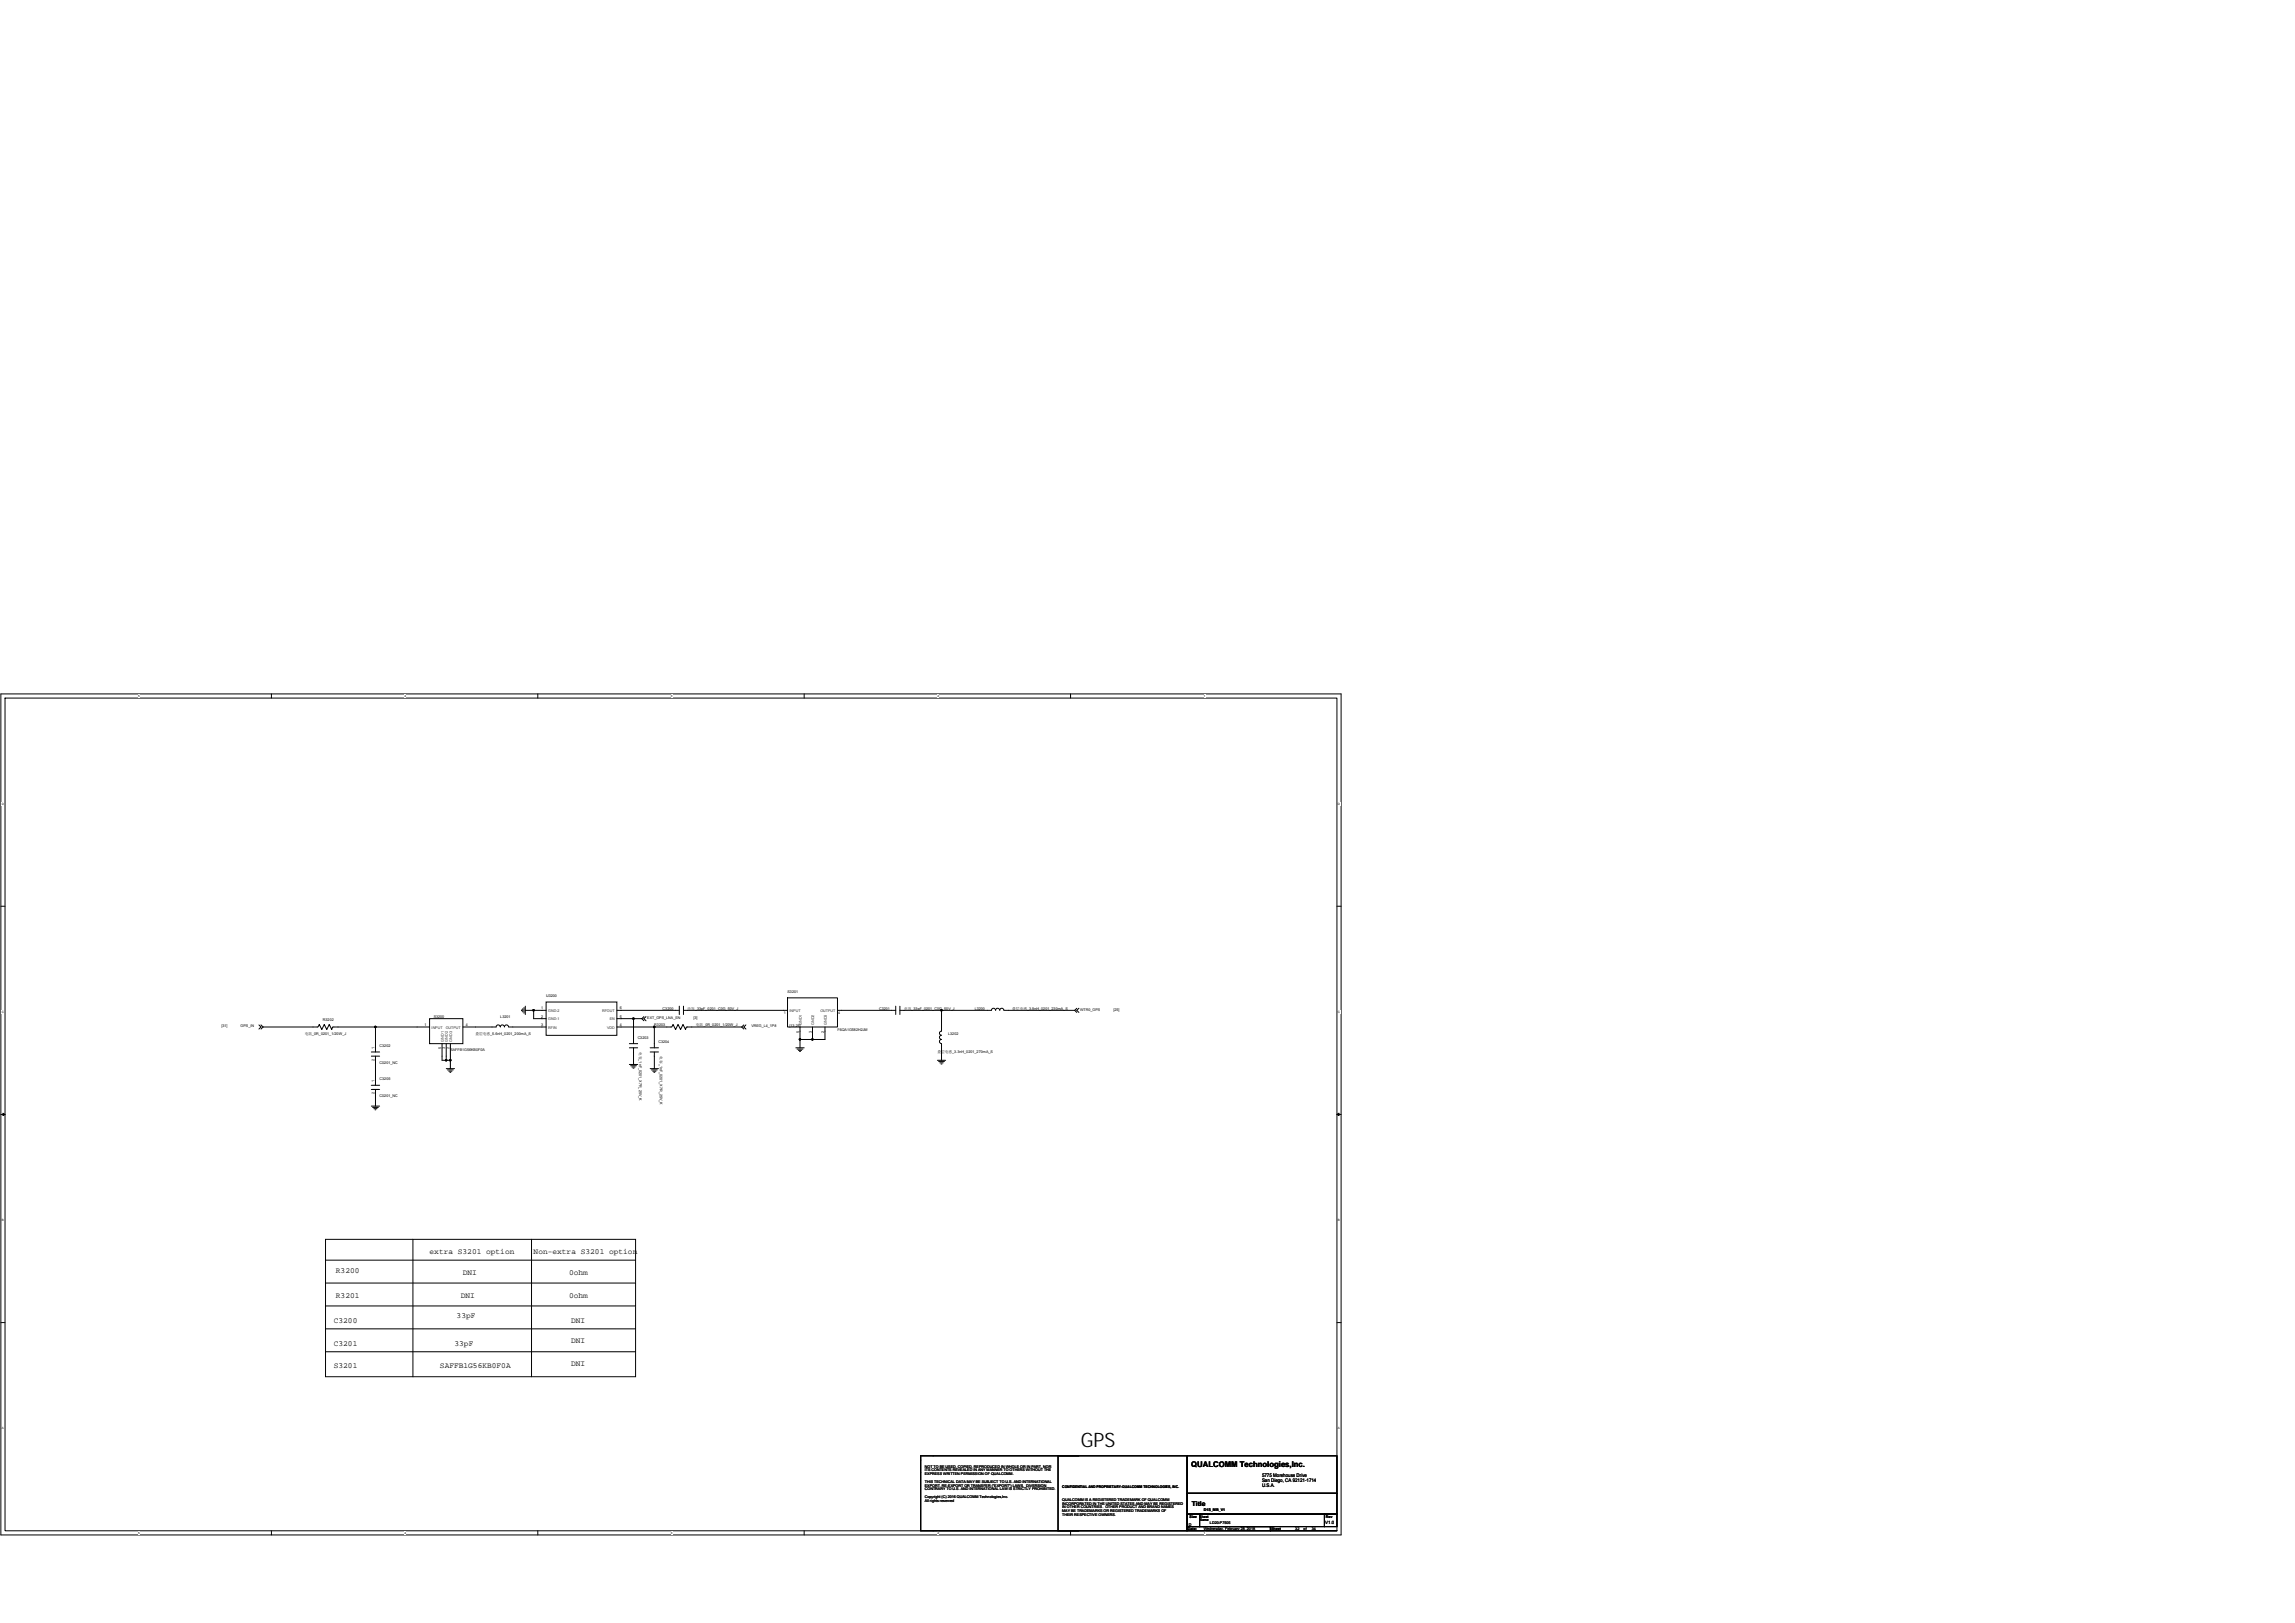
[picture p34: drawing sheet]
<svg xmlns="http://www.w3.org/2000/svg" width="420mm" height="297mm" viewBox="0 0 420 297" stroke-linecap="round" stroke-linejoin="round" font-family="sans-serif">
<defs><g id="words">
<text font-size="3.6" x="197.9" y="264.8">GPS</text>
<g font-size="1.4">
<text x="61.5" y="232.9">R3200</text>
<text x="78.6" y="229.5">extra S3201 option</text>
<text x="84.7" y="233.3">DNI</text>
<text x="97.7" y="229.5">Non-extra S3201 option</text>
<text x="104.2" y="233.3">0ohm</text>
<text x="61.5" y="237.5">R3201</text>
<text x="84.4" y="237.5">DNI</text>
<text x="104.2" y="237.5">0ohm</text>
<text x="61.1" y="242.1">C3200</text>
<text x="83.6" y="241.3">33pF</text>
<text x="104.6" y="245.9">DNI</text>
<text x="104.6" y="242.1">DNI</text>
<text x="61.1" y="246.3">C3201</text>
<text x="61.1" y="250.4">S3201</text>
<text x="80.5" y="250.4">SAFFB1G56KB0F0A</text>
<text x="83.2" y="246.3">33pF</text>
<text x="104.6" y="250.1">DNI</text>
<text x="218.1" y="268.5">QUALCOMM Technologies,Inc.</text>
</g>
<text font-size="1.2" x="218.2" y="275.7">Title</text>
<g font-size=".9">
<text x="231" y="270.3">5775 Morehouse Drive</text>
<text x="231" y="271.3">San Diego, CA 92121-1714</text>
<text x="231" y="272.2">U.S.A.</text>
</g>
<text font-size=".8" x="242.6" y="278.8">V1.0</text>
<g font-size=".7">
<text x="99.1" y="184.7">1</text>
<text x="100" y="182.5">U3200</text>
<text x="113.5" y="184.7">6</text>
<text x="121.3" y="184.8">C3200</text>
<text x="125.9" y="184.8">电容_33pF_0201_C0G_50V_J</text>
<text x="143.5" y="185.5">1</text>
<text x="144.2" y="181.7">S3201</text>
<text x="153.5" y="185.5">4</text>
<text x="160.9" y="184.8">C3201</text>
<text x="165.5" y="184.8">电容_33pF_0201_C0G_50V_J</text>
<text x="178.5" y="184.8">L3200</text>
<text x="185.3" y="184.8">叠层电感_3.9nH_0201_230mA_S</text>
<text x="197.7" y="185">WTR0_GPS</text>
<text x="203.8" y="185">[25]</text>
<text x="40.5" y="188">[31]</text>
<text x="44.1" y="188">GPS_IN</text>
<text x="55.8" y="189.3">电阻_0R_0201_1/20W_J</text>
<text x="59.1" y="186.8">R3202</text>
<text x="69.5" y="191.6">C3202</text>
<text x="77.7" y="187.8">1</text>
<text x="79.4" y="186.3">S3200</text>
<text x="80.8" y="191.9" transform="rotate(-90 80.8 191.9)">5</text>
<text x="81.5" y="191.9" transform="rotate(-90 81.5 191.9)">3</text>
<text x="82.3" y="191.9" transform="rotate(-90 82.3 191.9)">2</text>
<text x="85.3" y="187.8">4</text>
<text x="87" y="189.3">叠层电感_5.6nH_0201_200mA_S</text>
<text x="91.6" y="186.3">L3201</text>
<text x="99.1" y="186.3">2</text>
<text x="99.1" y="187.8">3</text>
<text x="113.5" y="187.8">4</text>
<text x="113.5" y="186.3">5</text>
<text x="116.7" y="190.1">C3203</text>
<text x="118.5" y="186.5">EXT_GPS_LNA_EN</text>
<text x="119.8" y="187.8">R3203</text>
<text x="120.6" y="190.9">C3204</text>
<text x="126.9" y="186.5">[3]</text>
<text x="127.4" y="187.8">电阻_0R_0201_1/20W_J</text>
<text x="137.6" y="188">VREG_L4_1P8</text>
<text x="144.6" y="188">[13,25]</text>
<text x="146.3" y="189.1" transform="rotate(-90 146.3 189.1)">5</text>
<text x="148.6" y="189.1" transform="rotate(-90 148.6 189.1)">3</text>
<text x="150.9" y="189.1" transform="rotate(-90 150.9 189.1)">2</text>
<text x="153.3" y="188.7">F6QA1G582H2JM</text>
<text x="173.6" y="189.3">L3202</text>
<text x="68.6" y="194.2" transform="rotate(-90 68.6 194.2)">2</text>
<text x="68.6" y="192" transform="rotate(-90 68.6 192)">1</text>
<text x="69.5" y="194.7">C0201_NC</text>
<text x="69.5" y="197.7">C3205</text>
<text x="82.5" y="192.4">SAFFB1G56KB0F0A</text>
<text x="117" y="192.5" transform="rotate(90 117 192.5)">电容_1nF_0201_X7R_25V_K</text>
<text x="120.8" y="193.3" transform="rotate(90 120.8 193.3)">电容_1nF_0201_X7R_25V_K</text>
<text x="171.6" y="192.8">叠层电感_3.3nH_0201_270mA_S</text>
<text x="68.6" y="200.3" transform="rotate(-90 68.6 200.3)">2</text>
<text x="68.6" y="198.1" transform="rotate(-90 68.6 198.1)">1</text>
<text x="69.5" y="200.8">C0201_NC</text>
<text x="169.3" y="268.6">NOT TO BE USED, COPIED, REPRODUCED IN WHOLE OR IN PART, NOR</text>
<text x="169.3" y="269.3">ITS CONTENTS REVEALED IN ANY MANNER TO OTHERS WITHOUT THE</text>
<text x="169.3" y="270">EXPRESS WRITTEN PERMISSION OF QUALCOMM.</text>
<text x="169.3" y="271.4">THIS TECHNICAL DATA MAY BE SUBJECT TO U.S. AND INTERNATIONAL</text>
<text x="169.3" y="272.1">EXPORT, RE-EXPORT OR TRANSFER (&quot;EXPORT&quot;) LAWS. DIVERSION</text>
<text x="169.3" y="272.8">CONTRARY TO U.S. AND INTERNATIONAL LAW IS STRICTLY PROHIBITED.</text>
<text x="169.3" y="274.2">Copyright (C) 2016 QUALCOMM Technologies,Inc.</text>
<text x="169.3" y="274.9">All rights reserved</text>
<text x="194.5" y="272.4">CONFIDENTIAL AND PROPRIETARY-QUALCOMM TECHNOLOGIES, INC.</text>
<text x="194.5" y="274.7">QUALCOMM IS A REGISTERED TRADEMARK OF QUALCOMM</text>
<text x="194.5" y="275.4">INCORPORATED IN THE UNITED STATES AND MAY BE REGISTERED</text>
<text x="194.5" y="276.1">IN OTHER COUNTRIES. OTHER PRODUCT AND BRAND NAMES</text>
<text x="194.5" y="276.8">MAY BE TRADEMARKS OR REGISTERED TRADEMARKS OF</text>
<text x="194.5" y="277.5">THEIR RESPECTIVE OWNERS.</text>
<text x="217.5" y="280">Date:</text>
<text x="217.6" y="279.3">D</text>
<text x="217.8" y="277.8">Size Sheet</text>
<text x="219.6" y="278.4">Name</text>
<text x="220.4" y="280">Wednesday, February 28, 2018</text>
<text x="220.4" y="276.6">D1S_MB_V1</text>
<text x="221.5" y="278.9">LD20-P7505</text>
<text x="232.7" y="280">Sheet</text>
<text x="237.1" y="280">32</text>
<text x="238.7" y="280">of</text>
<text x="240.2" y="280">34</text>
<text x="242.7" y="277.9">Rev</text>
</g>
<g font-size=".7" fill="#333">
<text x="100.4" y="185.2">GND-2</text>
<text x="110.2" y="185.2">RFOUT</text>
<text x="144.6" y="185.2">INPUT</text>
<text x="150.2" y="185.2">OUTPUT</text>
<text x="79" y="188.3">INPUT</text>
<text x="81.2" y="190.6" transform="rotate(-90 81.2 190.6)">GND1</text>
<text x="81.6" y="188.3">OUTPUT</text>
<text x="82" y="190.6" transform="rotate(-90 82 190.6)">GND2</text>
<text x="82.8" y="190.6" transform="rotate(-90 82.8 190.6)">GND3</text>
<text x="100.4" y="186.8">GND-1</text>
<text x="100.4" y="188.3">RFIN</text>
<text x="111.1" y="188.3">VDD</text>
<text x="111.6" y="186.8">EN</text>
<text x="146.8" y="187.6" transform="rotate(-90 146.8 187.6)">GND1</text>
<text x="149.1" y="187.6" transform="rotate(-90 149.1 187.6)">GND2</text>
<text x="151.4" y="187.6" transform="rotate(-90 151.4 187.6)">GND3</text>
</g>
<g font-size=".5">
<text x="25.3" y="127.6">5</text>
<text x="74.1" y="127.6">4</text>
<text x="122.8" y="127.6">3</text>
<text x="171.6" y="127.6">2</text>
<text x="220.4" y="127.6">1</text>
<text x=".3" y="147.3">D</text>
<text x="245" y="147.3">D</text>
<text x=".3" y="185.4">C</text>
<text x="245" y="185.4">C</text>
<text x=".3" y="223.5">B</text>
<text x="245" y="223.5">B</text>
<text x=".3" y="261.6">A</text>
<text x="245" y="261.6">A</text>
<text x="25.3" y="280.7">5</text>
<text x="74.1" y="280.7">4</text>
<text x="122.8" y="280.7">3</text>
<text x="171.6" y="280.7">2</text>
<text x="220.4" y="280.7">1</text>
</g>
</g></defs>
<path d="M.2 127h245.3v153.9h-245.3zM.9 127.8h243.9v152.4h-243.9z" fill="none" stroke="#000" stroke-width=".18"/>
<g fill="#fff">
<path d="M25.3 127.1h.3v.6h-.3z"/>
<path d="M25.3 280.2h.3v.6h-.3z"/>
</g>
<path d="M49.7 127v.8M49.7 280.2v.7" fill="none" stroke="#000" stroke-width=".18"/>
<g fill="#fff">
<path d="M74.1 127.1h.3v.6h-.3z"/>
<path d="M74.1 280.2h.3v.6h-.3z"/>
</g>
<path d="M98.5 127v.8M98.5 280.2v.7" fill="none" stroke="#000" stroke-width=".18"/>
<g fill="#fff">
<path d="M122.8 127.1h.3v.6h-.3z"/>
<path d="M122.8 280.2h.3v.6h-.3z"/>
</g>
<path d="M147.2 127v.8M147.2 280.2v.7" fill="none" stroke="#000" stroke-width=".18"/>
<g fill="#fff">
<path d="M171.6 127.1h.3v.6h-.3z"/>
<path d="M171.6 280.2h.3v.6h-.3z"/>
</g>
<path d="M196 127v.8M196 280.2v.7" fill="none" stroke="#000" stroke-width=".18"/>
<g fill="#fff">
<path d="M220.4 127.1h.3v.6h-.3z"/>
<path d="M220.4 280.2h.3v.6h-.3z"/>
<path d="M.3 146.8h.4v.6h-.4z"/>
<path d="M245 146.8h.3v.6h-.3z"/>
<path d="M.3 184.9h.4v.6h-.4z"/>
<path d="M245 184.9h.3v.6h-.3z"/>
</g>
<path d="M.2 165.9h.7M244.8 165.9h.7" fill="none" stroke="#000" stroke-width=".18"/>
<g fill="#fff">
<path d="M.3 223h.4v.6h-.4z"/>
<path d="M245 223h.3v.6h-.3z"/>
</g>
<path d="M.2 204h.7M244.8 204h.7" fill="none" stroke="#000" stroke-width=".18"/>
<path d="M.5 203.7l.4 .3-.4 .2zM244.8 204l.3-.3v.5z" fill="#000" stroke="#000" stroke-width=".18"/>
<g fill="#fff">
<path d="M.3 261.1h.4v.6h-.4z"/>
<path d="M245 261.1h.3v.6h-.3z"/>
</g>
<g fill="none" stroke="#000" stroke-width=".18">
<path d="M47.4 187.6l.4 .4-.4 .3M47.8 187.6l.4 .4M48.2 188h9.9M48.2 188l-.4 .3M58.1 188h.1l.3-.5 .4 .9 .5-.9 .4 .9 .5-.9 .4 .9 .2-.4h.2M58.1 188h.1M61.1 188h.1M68 192.5h1.5M68 193.3h1.5M68 198.6h1.5M68 199.4h1.5M68.7 188h-7.6"/>
<path d="M68.7 192.5h.1M68.7 193.3h.1M68.7 188v4.5M68.7 193.3v5.3M68.7 199.4v3M68.7 188h9.9M68.7 198.6h.1M68.7 199.4h.1M78.6 186.4h6.1v4.6h-6.1zM78.6 189.5h.1M79.8 191h.1M80.9 191h.1"/>
<path d="M80.9 191v3.1h.8M81.7 195.6h1.5M81.7 191v3.1M81.7 194.1h.8M81.9 195.8h1.1M82.1 191h.1M82.2 196h.6M82.4 196.3h.1M82.5 191v3.1M82.5 194.1v1.5M83.2 189.5h.1M84.7 188h6.1"/>
<path d="M90.8 188h.1M90.8 187.9a.37 .37 0 0 1 .4-.3 .37 .37 0 0 1 .4 .3 .38 .38 0 0 1 .4-.3 .38 .38 0 0 1 .3 .3 .38 .38 0 0 1 .4-.3 .38 .38 0 0 1 .4 .3M93.1 188h.1M93.1 188h6.9M95.5 184.8v.2M95.7 184.6v.6M95.9 184.4v1M96.2 184.9h1.5M96.2 184.1v1.6M97.7 184.9h2.3M97.7 184.9v1.5h2.3M100 183.4h12.9v6.1h-12.9z"/>
<path d="M112.9 188h6.9M112.9 186.4h3.1M112.9 184.9h11.5M115.2 194.8h1.5M115.2 191h1.5M115.2 191.8h1.5M115.5 195.1h1M115.7 195.3h.6M115.9 195.5h.2M116 191h.1M116 191.8h.1M116 186.4v4.6"/>
<path d="M116 191.8v3M116 186.4h1.5M117.5 186.4l.4 .4M117.9 186.1l-.4 .3M118.3 186.1l-.4 .3 .4 .4M119 195.6h1.6M119 191.8h1.6M119 192.5h1.6M119.3 195.8h1M119.5 196h.6M119.7 196.3h.2M119.8 191.8h.1"/>
<path d="M119.8 192.5h.1M119.8 188v3.8M119.8 192.5v3.1M119.8 188h3M122.8 188h.1M122.8 188h.2l.2-.5 .5 .9 .4-.9 .5 .9 .4-.9 .5 .9 .2-.4h.2M124.4 184.9h.1M124.4 184.1v1.6M125.1 184.1v1.6M125.1 184.9h.1M125.1 184.9h19.1M125.9 188h.1"/>
<path d="M125.9 188h9.9M135.8 188l.4 .3M136.2 187.6l-.4 .4M136.6 187.6l-.4 .4 .4 .3M144.2 184.9h.1M144.2 182.6h9.1v5.4h-9.1zM145.7 191.8h1.5M145.9 192h1.1M146.2 192.2h.6M146.4 192.4h.1M146.5 190.2h2.2M146.5 188v2.2"/>
<path d="M146.5 190.2v1.6M146.5 188h.1M148.7 188v2.2h2.3v-2.2M148.7 188h.1M151 188h.1M153.3 184.9h10.7M153.3 184.9h.1M164 184.9h.1M164 184.1v1.6M164.8 184.1v1.6M164.8 184.9h.1M164.8 184.9h7.6"/>
<path d="M171.6 194.1h1.5M171.8 194.3h1.1M172.1 194.5h.6M172.3 194.7h.2M172.3 190.2a.37 .37 0 0 0-.3 .4 .37 .37 0 0 0 .3 .4M172.3 188.7a.38 .38 0 0 0-.3 .4 .38 .38 0 0 0 .3 .4 .37 .37 0 0 0-.3 .4 .37 .37 0 0 0 .3 .3M172.4 184.9h9.1M172.4 191v3.1M172.4 188.7h.1M172.4 191h.1M172.4 184.9v3.8M181.5 184.9a.37 .37 0 0 1 .4-.4 .37 .37 0 0 1 .4 .4"/>
<path d="M181.5 184.9h.1M182.3 184.9a.37 .37 0 0 1 .3-.4 .37 .37 0 0 1 .4 .4 .38 .38 0 0 1 .4-.4 .38 .38 0 0 1 .4 .4M183.8 184.9h.1M183.8 184.9h13M196.8 184.9l.3 .4M197.1 184.5l-.3 .4M197.5 184.5l-.4 .4 .4 .4M68 202.4h1.5M68.2 202.7h1.1M68.4 202.9h.6M68.7 203.1h.1M59.6 226.8h56.8v25.2h-56.8z"/>
<path d="M59.6 230.6h56.8M59.6 234.8h56.8M59.6 239h56.8M75.6 226.8v25.2M97.3 226.8v25.2M.2 242.1h.7M59.6 243.2h56.8M59.6 247.4h56.8M244.8 242.1h.7M193.7 266.4h23.6v13.8h-23.6zM197.5 266.4h-28.9v13.8h28.9M217.3 266.4h27.5v6.9h-27.5z"/>
<path d="M217.3 273.3h27.5v3.8h-27.5zM217.3 279.4h15.3v.8h-15.3zM217.3 277.1h2.3v2.3h-2.3zM219.6 277.1h22.9v2.3h-22.9zM242.5 277.1h2.3v2.3h-2.3zM232.6 280.2h12.2"/>
</g>
<g fill="#000" stroke="#000" stroke-width=".18">
<path d="M68.6 187.8h.2v.2h-.2z" fill-rule="evenodd"/>
<path d="M68.6 187.8h.2v.2h-.2z" fill-rule="evenodd"/>
<path d="M81.6 193.9h.2v.2h-.2z" fill-rule="evenodd"/>
<path d="M81.6 193.9h.2v.2h-.2z" fill-rule="evenodd"/>
<path d="M82.3 193.9h.2v.2h-.2z" fill-rule="evenodd"/>
<path d="M82.3 193.9h.2v.2h-.2z" fill-rule="evenodd"/>
<path d="M97.6 184.8h.2v.2h-.2z" fill-rule="evenodd"/>
<path d="M97.6 184.8h.2v.2h-.2z" fill-rule="evenodd"/>
<path d="M115.9 186.3h.2v.2h-.2z" fill-rule="evenodd"/>
<path d="M115.9 186.3h.2v.2h-.2z" fill-rule="evenodd"/>
<path d="M119.7 187.8h.2v.2h-.2z" fill-rule="evenodd"/>
<path d="M119.7 187.8h.2v.2h-.2z" fill-rule="evenodd"/>
<path d="M146.3 190.1h.2v.2h-.2z" fill-rule="evenodd"/>
<path d="M146.3 190.1h.2v.2h-.2z" fill-rule="evenodd"/>
<path d="M148.6 190.1h.2v.2h-.2z" fill-rule="evenodd"/>
<path d="M148.6 190.1h.2v.2h-.2z" fill-rule="evenodd"/>
<path d="M172.3 184.8h.2v.2h-.2z" fill-rule="evenodd"/>
<path d="M172.3 184.8h.2v.2h-.2z" fill-rule="evenodd"/>
</g>
<use href="#words"/>
</svg>
